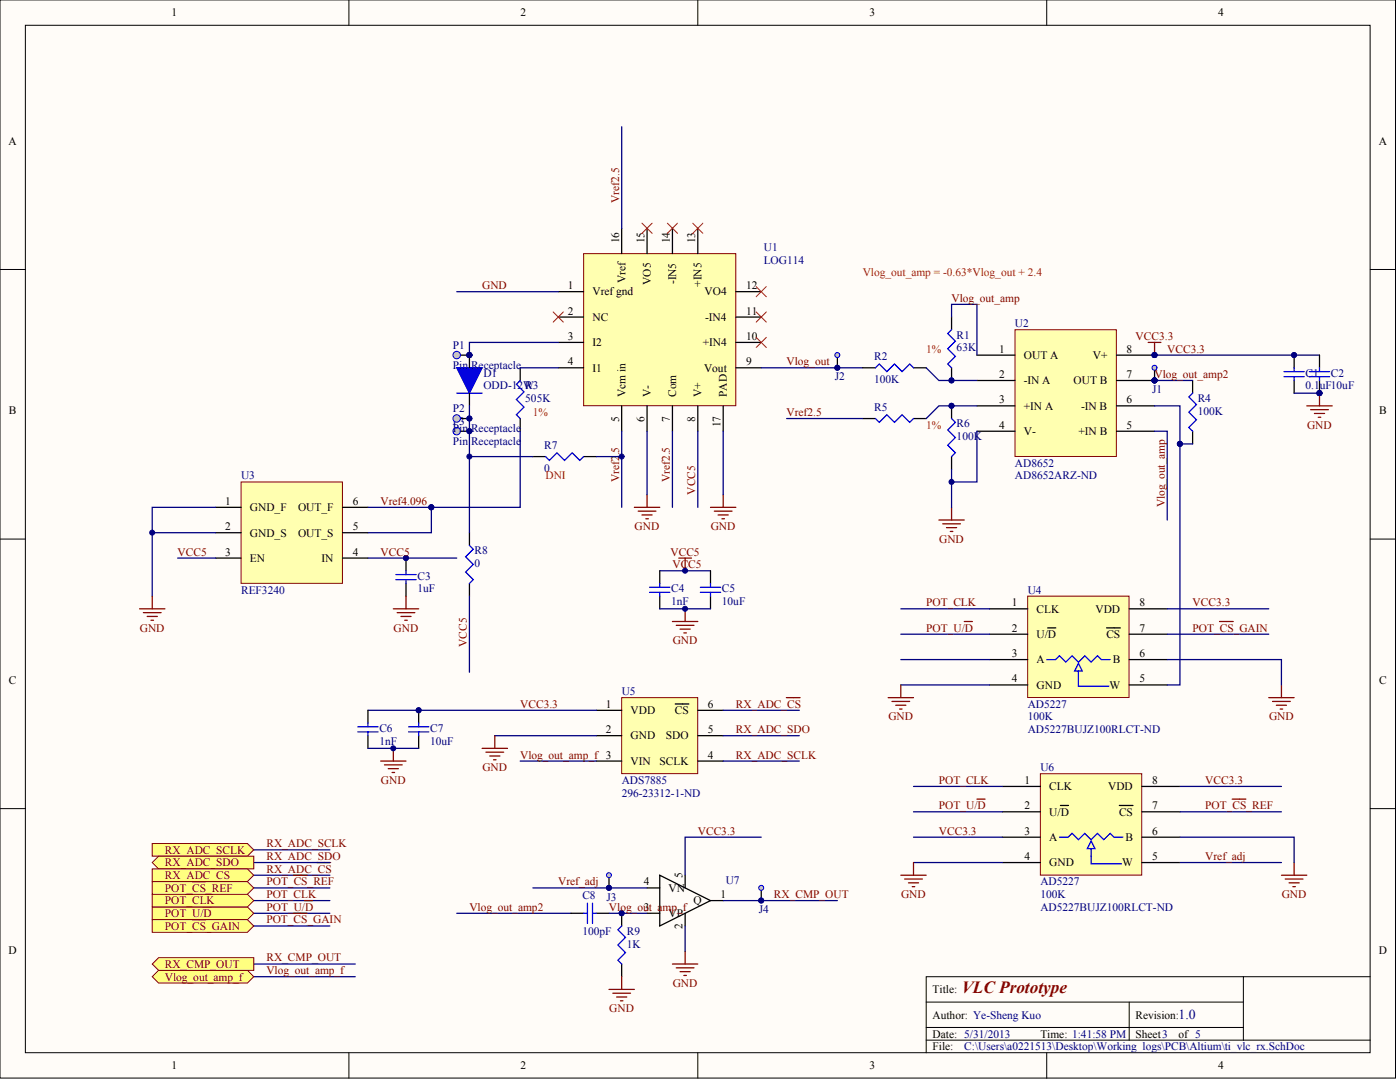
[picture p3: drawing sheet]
<svg xmlns="http://www.w3.org/2000/svg" width="233mm" height="180mm" viewBox="0 0 233 180" stroke-linecap="round" stroke-linejoin="round" font-family="sans-serif">
<defs><g id="words">
<text font-size="2.8" fill="#800000" x="159.9" y="165.2">VLC Prototype</text>
<text font-size="2.3" fill="#000080" x="196" y="169.5">1.0</text>
<g font-size="1.9">
<text x="28.5" y="2.7">1</text>
<text x="86.6" y="2.7">2</text>
<text x="144.6" y="2.7">3</text>
<text x="202.6" y="2.7">4</text>
<text x="1.4" y="24.1">A</text>
<text x="229.3" y="24.1">A</text>
<text x="103" y="40.5" transform="rotate(-90 103 40.5)">16</text>
<text x="107.2" y="40.5" transform="rotate(-90 107.2 40.5)">15</text>
<text x="111.4" y="40.5" transform="rotate(-90 111.4 40.5)">14</text>
<text x="115.6" y="40.5" transform="rotate(-90 115.6 40.5)">13</text>
<text x="104" y="47.1" transform="rotate(-90 104 47.1)">Vref</text>
<text x="108.2" y="47.4" transform="rotate(-90 108.2 47.4)">VO5</text>
<text x="112.5" y="47.3" transform="rotate(-90 112.5 47.3)">-IN5</text>
<text x="116.7" y="47.7" transform="rotate(-90 116.7 47.7)">+IN5</text>
<text x="94.4" y="48.1">1</text>
<text x="94.4" y="52.3">2</text>
<text x="98.5" y="49.1">Vrefgnd</text>
<text x="98.5" y="53.3">NC</text>
<text x="117.2" y="49.1">VO4</text>
<text x="117.3" y="53.3">-IN4</text>
<text x="124.1" y="52.3">11</text>
<text x="124.1" y="48.1">12</text>
<text x="94.4" y="56.5">3</text>
<text x="98.5" y="57.6">I2</text>
<text x="116.9" y="57.6">+IN4</text>
<text x="124.1" y="56.5">10</text>
<text x="166.2" y="58.6">1</text>
<text x="170.3" y="59.7">OUT A</text>
<text x="181.8" y="59.7">V+</text>
<text x="187.4" y="58.6">8</text>
<text x="94.4" y="60.7">4</text>
<text x="98.5" y="61.8">I1</text>
<text x="117.1" y="61.8">Vout</text>
<text x="124.1" y="60.7">9</text>
<text x="166.2" y="62.8">2</text>
<text x="170.3" y="63.9">-IN A</text>
<text x="178.6" y="63.9">OUT B</text>
<text x="187.4" y="62.8">7</text>
<text x="1.5" y="68.9">B</text>
<text x="103" y="70.1" transform="rotate(-90 103 70.1)">5</text>
<text x="104" y="66" transform="rotate(-90 104 66)">Vcm in</text>
<text x="107.2" y="70.1" transform="rotate(-90 107.2 70.1)">6</text>
<text x="108.2" y="66" transform="rotate(-90 108.2 66)">V-</text>
<text x="111.4" y="70.1" transform="rotate(-90 111.4 70.1)">7</text>
<text x="112.5" y="66" transform="rotate(-90 112.5 66)">Com</text>
<text x="115.6" y="70.1" transform="rotate(-90 115.6 70.1)">8</text>
<text x="116.7" y="66" transform="rotate(-90 116.7 66)">V+</text>
<text x="119.9" y="71.1" transform="rotate(-90 119.9 71.1)">17</text>
<text x="120.9" y="66" transform="rotate(-90 120.9 66)">PAD</text>
<text x="166.2" y="67.1">3</text>
<text x="166.2" y="71.3">4</text>
<text x="170.3" y="68.1">+IN A</text>
<text x="179.8" y="68.1">-IN B</text>
<text x="187.4" y="71.3">5</text>
<text x="187.4" y="67.1">6</text>
<text x="229.4" y="68.9">B</text>
<text x="170.3" y="72.3">V-</text>
<text x="179.4" y="72.3">+IN B</text>
<text x="37.5" y="83.9">1</text>
<text x="58.7" y="83.9">6</text>
<text x="37.5" y="88.1">2</text>
<text x="41.6" y="85">GND_F</text>
<text x="41.6" y="89.2">GND_S</text>
<text x="49.6" y="89.2">OUT_S</text>
<text x="49.6" y="85">OUT_F</text>
<text x="58.7" y="88.1">5</text>
<text x="37.5" y="92.4">3</text>
<text x="41.6" y="93.4">EN</text>
<text x="53.5" y="93.4">IN</text>
<text x="58.7" y="92.4">4</text>
<text x="168.3" y="100.8">1</text>
<text x="172.4" y="101.9">CLK</text>
<text x="182.2" y="101.9">VDD</text>
<text x="189.5" y="100.8">8</text>
<text x="168.3" y="105">2</text>
<text x="172.4" y="106.1">U/D</text>
<text x="184" y="106.1">CS</text>
<text x="189.5" y="105">7</text>
<text x="1.5" y="113.7">C</text>
<text x="168.3" y="109.2">3</text>
<text x="168.3" y="113.5">4</text>
<text x="172.4" y="110.3">A</text>
<text x="185.1" y="110.3">B</text>
<text x="189.5" y="113.5">5</text>
<text x="189.5" y="109.2">6</text>
<text x="229.4" y="113.7">C</text>
<text x="100.8" y="117.7">1</text>
<text x="104.9" y="118.7">VDD</text>
<text x="112.3" y="118.7">CS</text>
<text x="117.7" y="117.7">6</text>
<text x="172.4" y="114.5">GND</text>
<text x="184.5" y="114.5">W</text>
<text x="100.8" y="121.9">2</text>
<text x="104.9" y="123">GND</text>
<text x="110.8" y="123">SDO</text>
<text x="117.7" y="121.9">5</text>
<text x="104.9" y="127.2">VIN</text>
<text x="109.7" y="127.2">SCLK</text>
<text x="117.7" y="126.1">4</text>
<text x="170.4" y="130.3">1</text>
<text x="174.5" y="131.4">CLK</text>
<text x="184.3" y="131.4">VDD</text>
<text x="191.6" y="130.3">8</text>
<text x="170.4" y="134.6">2</text>
<text x="174.5" y="135.6">U/D</text>
<text x="186.1" y="135.6">CS</text>
<text x="191.6" y="134.6">7</text>
<text x="170.4" y="138.8">3</text>
<text x="170.4" y="143">4</text>
<text x="174.5" y="139.8">A</text>
<text x="187.2" y="139.8">B</text>
<text x="191.6" y="143">5</text>
<text x="191.6" y="138.8">6</text>
<text x="107.1" y="147.2">4</text>
<text x="111.2" y="148.3">VN</text>
<text x="113.5" y="145.9" transform="rotate(-90 113.5 145.9)">5</text>
<text x="119.9" y="149.3">1</text>
<text x="174.5" y="144">GND</text>
<text x="186.6" y="144">W</text>
<text x="107.1" y="151.4">3</text>
<text x="111.2" y="152.5">VP</text>
<text x="113.5" y="154.5" transform="rotate(-90 113.5 154.5)">2</text>
<text x="115.3" y="150.4">Q</text>
<text x="1.4" y="158.6">D</text>
<text x="229.3" y="158.6">D</text>
<text x="155.1" y="165.1">Title:</text>
<text x="155.1" y="169.4">Author: Ye-Sheng Kuo</text>
<text x="155.1" y="172.5">Date: 5/31/2013</text>
<text x="173" y="172.5">Time: 1:41:58 PM</text>
<text x="188.8" y="169.4">Revision:</text>
<text x="188.8" y="172.5">Sheet3</text>
<text x="196" y="172.5">of 5</text>
<text x="28.5" y="177.8">1</text>
<text x="86.6" y="177.8">2</text>
<text x="144.6" y="177.8">3</text>
<text x="155.1" y="174.6">File:</text>
<text x="202.6" y="177.8">4</text>
</g>
<g font-size="1.9" fill="#800000">
<text x="103" y="33.7" transform="rotate(-90 103 33.7)">Vref2.5</text>
<text x="80.2" y="48.1">GND</text>
<text x="158.3" y="50.2">Vlog_out_amp</text>
<text x="188.9" y="56.5">VCC3.3</text>
<text x="194.1" y="58.6">VCC3.3</text>
<text x="130.8" y="60.7">Vlog_out</text>
<text x="192" y="62.8">Vlog_out_amp2</text>
<text x="130.8" y="69.2">Vref2.5</text>
<text x="217.4" y="71.3">GND</text>
<text x="103" y="75.7" transform="rotate(-90 103 75.7)">.5</text>
<text x="63.3" y="83.9">Vref4.096</text>
<text x="103" y="80.1" transform="rotate(-90 103 80.1)">Vref2</text>
<text x="111.4" y="80.1" transform="rotate(-90 111.4 80.1)">Vref2.5</text>
<text x="115.6" y="82.2" transform="rotate(-90 115.6 82.2)">VCC5</text>
<text x="105.5" y="88.1">GND</text>
<text x="118.2" y="88.1">GND</text>
<text x="193.7" y="84.4" transform="rotate(-90 193.7 84.4)">Vlog_out_amp</text>
<text x="29.5" y="92.4">VCC5</text>
<text x="63.3" y="92.4">VCC5</text>
<text x="111.5" y="92.4">VCC5</text>
<text x="111.8" y="94.5">VCC5</text>
<text x="156.2" y="90.3">GND</text>
<text x="154" y="100.8">POT_CLK</text>
<text x="198.3" y="100.8">VCC3.3</text>
<text x="23.3" y="105">GND</text>
<text x="65.5" y="105">GND</text>
<text x="77.6" y="107.6" transform="rotate(-90 77.6 107.6)">VCC5</text>
<text x="111.9" y="107.1">GND</text>
<text x="154" y="105">POT_U/D</text>
<text x="198.3" y="105">POT_CS_GAIN</text>
<text x="86.5" y="117.7">VCC3.3</text>
<text x="122.4" y="117.7">RX_ADC_CS</text>
<text x="147.7" y="119.8">GND</text>
<text x="211" y="119.8">GND</text>
<text x="122.4" y="121.9">RX_ADC_SDO</text>
<text x="63.3" y="130.3">GND</text>
<text x="80.2" y="128.2">GND</text>
<text x="86.5" y="126.1">Vlog_out_amp_f 3</text>
<text x="122.4" y="126.1">RX_ADC_SCLK</text>
<text x="156.1" y="130.3">POT_CLK</text>
<text x="200.5" y="130.3">VCC3.3</text>
<text x="156.1" y="134.6">POT_U/D</text>
<text x="200.5" y="134.6">POT_CS_REF</text>
<text x="27.4" y="141.9">RX_ADC_SCLK</text>
<text x="44.3" y="143">RX_ADC_SDO</text>
<text x="44.3" y="140.9">RX_ADC_SCLK</text>
<text x="116.1" y="138.8">VCC3.3</text>
<text x="156.1" y="138.8">VCC3.3</text>
<text x="200.5" y="143">Vref_adj</text>
<text x="27.4" y="148.3">POT_CS_REF</text>
<text x="27.4" y="144">RX_ADC_SDO</text>
<text x="27.4" y="146.2">RX_ADC_CS</text>
<text x="44.3" y="145.1">RX_ADC_CS</text>
<text x="44.3" y="147.2">POT_CS_REF</text>
<text x="44.3" y="149.3">POT_CLK</text>
<text x="92.8" y="147.2">Vref_adj</text>
<text x="128.7" y="149.3">RX_CMP_OUT</text>
<text x="149.9" y="149.3">GND</text>
<text x="213.2" y="149.3">GND</text>
<text x="27.4" y="152.5">POT_U/D</text>
<text x="27.4" y="150.4">POT_CLK</text>
<text x="27.4" y="154.6">POT_CS_GAIN</text>
<text x="44.3" y="151.4">POT_U/D</text>
<text x="44.3" y="153.5">POT_CS_GAIN</text>
<text x="78.1" y="151.4">Vlog_out_amp2</text>
<text x="101.3" y="151.4">Vlog_out_amp_f</text>
<text x="27.4" y="160.9">RX_CMP_OUT</text>
<text x="44.3" y="159.9">RX_CMP_OUT</text>
<text x="44.3" y="162">Vlog_out_amp_f</text>
<text x="27.4" y="163">Vlog_out_amp_f</text>
<text x="111.9" y="164.1">GND</text>
<text x="101.3" y="168.3">GND</text>
</g>
<g font-size="1.9" fill="#000080">
<text x="127" y="41.7">U1</text>
<text x="127" y="43.9">LOG114</text>
<text x="75.3" y="58">P1</text>
<text x="145.4" y="59.9">R2</text>
<text x="159.1" y="58.4">63K</text>
<text x="159.1" y="56.3">R1</text>
<text x="168.8" y="54.4">U2</text>
<text x="75.3" y="61.4">Pin Receptacle</text>
<text x="80.4" y="62.6">D1</text>
<text x="80.4" y="64.7">ODD-12W</text>
<text x="87.4" y="64.7">R3</text>
<text x="138.8" y="63.3">J2</text>
<text x="145.4" y="63.7">100K</text>
<text x="191.6" y="65.4">J1</text>
<text x="217.1" y="64.7">0.1uF10uF</text>
<text x="217.1" y="62.6">C1</text>
<text x="221.3" y="62.6">C2</text>
<text x="75.3" y="70.6">P3</text>
<text x="75.3" y="68.5">P2</text>
<text x="75.3" y="71.9">Pin Receptacle</text>
<text x="87.4" y="66.8">505K</text>
<text x="145.4" y="68.3">R5</text>
<text x="159.1" y="71.1">R6</text>
<text x="199.2" y="69">100K</text>
<text x="199.2" y="66.8">R4</text>
<text x="75.3" y="74">Pin Receptacle</text>
<text x="90.5" y="74.7">R7</text>
<text x="159.1" y="73.2">100K</text>
<text x="168.8" y="77.6">AD8652</text>
<text x="40.1" y="79.7">U3</text>
<text x="90.5" y="78.4">0</text>
<text x="168.8" y="79.7">AD8652ARZ-ND</text>
<text x="78.9" y="94.3">0</text>
<text x="78.9" y="92.2">R8</text>
<text x="40.1" y="98.7">REF3240</text>
<text x="69.4" y="98.5">1uF</text>
<text x="69.4" y="96.4">C3</text>
<text x="111.6" y="100.6">1nF</text>
<text x="111.6" y="98.5">C4</text>
<text x="120.1" y="100.6">10uF</text>
<text x="120.1" y="98.5">C5</text>
<text x="170.9" y="98.7">U4</text>
<text x="103.4" y="115.6">U5</text>
<text x="170.9" y="119.8">100K</text>
<text x="170.9" y="117.7">AD5227</text>
<text x="63.1" y="123.8">1nF</text>
<text x="63.1" y="121.7">C6</text>
<text x="71.5" y="123.8">10uF</text>
<text x="71.5" y="121.7">C7</text>
<text x="170.9" y="121.9">AD5227BUJZ100RLCT-ND</text>
<text x="103.4" y="130.3">ADS7885</text>
<text x="173" y="128.2">U6</text>
<text x="103.4" y="132.4">296-23312-1-ND</text>
<text x="96.9" y="149.5">C8</text>
<text x="100.9" y="149.7">J3</text>
<text x="120.7" y="147">U7</text>
<text x="173" y="149.3">100K</text>
<text x="173" y="147.2">AD5227</text>
<text x="96.9" y="155.4">100pF</text>
<text x="104.2" y="155.4">R9</text>
<text x="126.2" y="151.8">J4</text>
<text x="173" y="151.4">AD5227BUJZ100RLCT-ND</text>
<text x="104.2" y="157.5">1K</text>
<text x="160.4" y="174.6">C:\Users\a0221513\Desktop\Working_logs\PCB\Altium\ti_vlc_rx.SchDoc</text>
</g>
<g font-size="1.9" fill="#f00">
<text x="143.5" y="46">Vlog_out_amp = -0.63*Vlog_out + 2.4</text>
<text x="154" y="58.6">1%</text>
<text x="88.6" y="69.2">1%</text>
<text x="154" y="71.3">1%</text>
<text x="90.7" y="79.7">DNI</text>
</g>
</g></defs>
<g fill="#fffcf8" stroke="#000" stroke-width=".17">
<path d="M0 0h232.1v179.2h-232.1z"/>
<path d="M4.2 4.2h223.7v170.8h-223.7z"/>
</g>
<g fill="none" stroke="#000" stroke-width=".17">
<path d="M58 0v4.2M116.1 0v4.2M174.1 0v4.2M0 44.8h4.2M227.9 44.8h4.2M0 89.6h4.2M227.9 89.6h4.2M0 134.4h4.2M227.9 134.4h4.2M58 175v4.3M116.1 175v4.3M154 166.6h52.8"/>
<path d="M154 172.9h73.9M154 170.8h52.8M174.1 175v4.3M187.8 166.6v6.3M206.8 162.4h-52.8v12.6M227.9 162.4h-21.1v10.5"/>
</g>
<path d="M76 65.4h4.2" fill="none" stroke="#00f" stroke-width=".21"/>
<path d="M76 61.2h4.2l-2.1 4.2z" fill="#00f" stroke="#00f" stroke-width=".21"/>
<path d="M78.1 59v2.2M78.1 65.4v2.1" fill="none" stroke="#000" stroke-width=".21"/>
<circle cx="78.1" cy="59" r=".41" fill="#000080" stroke="#000080" stroke-width=".17"/>
<path d="M97.1 42.2h25.3v25.3h-25.3z" fill="#ffffb0" stroke="#800000" stroke-width=".17"/>
<g fill="none" stroke="#000" stroke-width=".21">
<path d="M103.4 38v4.2M107.6 38v4.2M111.8 38v4.2M116.1 38v4.2M92.8 48.5h4.3M92.8 52.7h4.3M92.8 56.9h4.3M122.4 48.5h4.2M122.4 52.7h4.2M122.4 56.9h4.2M92.8 61.2h4.3M103.4 67.5v4.2"/>
<path d="M107.6 67.5v4.2M111.8 67.5v4.2M116.1 67.5v4.2M120.3 67.5v4.2M122.4 61.2h4.2"/>
</g>
<path d="M103.4 21.1v16.9M76 48.5h16.8M103.4 71.7v12.7M107.6 71.7v10.5M120.3 71.7v10.5" fill="none" stroke="#000080" stroke-width=".21"/>
<path d="M105.5 84.4h4.2M106.1 85h3M106.8 85.6h1.7M107.4 86.3h.4M107.6 82.2v2.2M118.2 84.4h4.2M118.8 85h2.9M119.4 85.6h1.7M120.1 86.3h.4M120.3 82.2v2.2" fill="none" stroke="#800000" stroke-width=".21"/>
<g fill="none" stroke="#f00" stroke-width=".17">
<path d="M106.8 37.1l1.7 1.7M108.5 37.1l-1.7 1.7M111 37.1l1.7 1.7M112.7 37.1l-1.7 1.7M115.2 37.1l1.7 1.7M116.9 37.1l-1.7 1.7M92 51.9l1.7 1.7M93.7 51.9l-1.7 1.7M125.8 56.1l1.6 1.7M125.8 47.7l1.6 1.6M125.8 51.9l1.6 1.7M127.4 56.1l-1.6 1.7"/>
<path d="M127.4 47.7l-1.6 1.6M127.4 51.9l-1.6 1.7"/>
</g>
<path d="M40.1 80.1h16.9v16.9h-16.9z" fill="#ffffb0" stroke="#800000" stroke-width=".17"/>
<g fill="none" stroke="#000" stroke-width=".21">
<path d="M86.5 61.2v2.1M86.5 69.6v2.1M35.9 84.4h4.2M35.9 88.6h4.2M35.9 92.8h4.2M57 84.4h4.2M57 88.6h4.2M57 92.8h4.2M67.5 92.8v2.1M67.5 97v2.1M109.7 94.9v2.1M109.7 99.1v2.1"/>
<path d="M118.2 94.9v2.1M118.2 99.1v2.1"/>
</g>
<g fill="none" stroke="#000080" stroke-width=".21">
<path d="M92.8 56.9h-14.7v2.1M86.5 71.7v12.7h-14.8M86.5 61.2h6.3M111.8 71.7v12.7M116.1 71.7v12.7M126.6 61.2h16.9M25.3 88.6h10.6M29.5 92.8h6.4M35.9 84.4h-10.6v14.7M61.2 92.8h14.8M61.2 84.4h10.5M71.7 84.4v4.2h-10.5"/>
<path d="M109.7 94.9h8.5M109.7 101.2h8.5"/>
</g>
<g fill="#000080" stroke="#000080" stroke-width=".17">
<circle cx="78.1" cy="59" r=".41"/>
<circle cx="25.3" cy="88.6" r=".41"/>
<circle cx="67.5" cy="92.8" r=".41"/>
<circle cx="71.7" cy="84.3" r=".41"/>
<circle cx="113.9" cy="101.2" r=".41"/>
</g>
<g fill="none" stroke="#800000" stroke-width=".21">
<path d="M25.3 99.1v2.1M67.5 99.1v2.1M23.2 101.2h4.2M23.8 101.9h3M24.5 102.5h1.7M25.1 103.1h.4M65.4 101.2h4.2M66 101.9h3M66.7 102.5h1.7M67.3 103.1h.4M111.8 103.3h4.3M112.5 104h2.9"/>
<path d="M113.1 104.6h1.7M113.7 105.2h.5M113.9 101.2v2.1"/>
</g>
<g fill="none" stroke="#00f" stroke-width=".21">
<path d="M86.5 63.3l-.6 .6 1.2 1.3-1.2 1.2 1.2 1.3-1.2 1.3 .6 .6M65.8 95.5h3.4M65.8 96.4h3.4M67.5 94.9v.6M67.5 96.4v.6M108 97.6h3.4M108 98.5h3.4M109.7 97v.6M109.7 98.5v.6M116.5 97.6h3.4M116.5 98.5h3.4M118.2 97v.6"/>
<path d="M118.2 98.5v.6"/>
</g>
<path d="M168.8 54.8h16.9v21.1h-16.9z" fill="#ffffb0" stroke="#800000" stroke-width=".17"/>
<g fill="none" stroke="#000" stroke-width=".21">
<path d="M158.3 52.7v2.1M162.5 59h6.3M185.7 59h6.3M215.2 59v2.2M219.4 59v2.2M143.5 61.2h2.1M143.5 69.6h2.1M151.9 61.2h2.1M151.9 69.6h2.1M158.3 61.2v2.1M158.3 67.5v2.1M158.3 75.9v2.1"/>
<path d="M162.5 63.3h6.3M162.5 67.5h6.3M162.5 71.7h6.3M185.7 63.3h6.3M185.7 67.5h6.3M185.7 71.7h6.3M198.3 63.3v2.1M198.3 71.7v2.1M215.2 63.3v2.1M219.4 63.3v2.1M107.6 147.6h2.1M107.6 151.8h2.1"/>
<path d="M109.7 145.5l8.5 4.2-8.5 4.3zM113.9 145.5v2.1M113.9 151.8v2.2M118.2 149.7h2.1"/>
</g>
<g fill="#000080" stroke="#000080" stroke-width=".17">
<circle cx="192" cy="63.3" r=".41"/>
<circle cx="192" cy="59" r=".41"/>
<circle cx="158.2" cy="63.3" r=".41"/>
<circle cx="158.2" cy="67.5" r=".41"/>
<circle cx="158.2" cy="80.1" r=".41"/>
<circle cx="215.2" cy="59" r=".41"/>
<circle cx="219.4" cy="65.4" r=".41"/>
</g>
<g fill="none" stroke="#00f" stroke-width=".21">
<path d="M158.3 54.8l-.7 .7 1.3 1.2-1.3 1.3 1.3 1.3-1.3 1.2 .7 .7M145.6 61.2l.6-.7 1.3 1.3 1.3-1.3 1.2 1.3 1.3-1.3 .6 .7M145.6 69.6l.6 .6 1.3-1.2 1.3 1.2 1.2-1.2 1.3 1.2 .6-.6M158.3 69.6l.6 .6-1.3 1.3 1.3 1.3-1.3 1.2 1.3 1.3-.6 .6M198.3 65.4l-.6 .6 1.3 1.3-1.3 1.2 1.3 1.3-1.3 1.3 .6 .6M213.5 61.8h3.4M213.5 62.6h3.4M215.2 61.2v.6M215.2 62.6v.7M217.8 61.8h3.3M217.8 62.6h3.3M219.4 61.2v.6"/>
<path d="M219.4 62.6v.7"/>
</g>
<path d="M158.3 52.7v-2.1h4.2v8.4M192 59h27.4M130.8 69.6h12.7M154 61.2l2.1 2.1h6.4M158.3 78v6.4M162.5 67.5h-6.4l-2.1 2.1M162.5 71.7v8.4h-4.2M192 63.3h6.3M215.2 65.4h4.2M126.6 139.2h-12.7v6.3M113.9 154v4.2" fill="none" stroke="#000080" stroke-width=".21"/>
<g fill="none" stroke="#800000" stroke-width=".21">
<path d="M217.3 67.5h4.3M218 68.1h2.9M218.6 68.7h1.7M219.2 69.4h.5M219.4 65.4v2.1M156.1 86.5h4.3M156.8 87.1h2.9M157.4 87.7h1.7M158 88.4h.5M158.3 84.4v2.1M113.9 158.2v2.1M111.8 160.3h4.3"/>
<path d="M112.5 160.9h2.9M113.1 161.5h1.7M113.7 162.2h.5"/>
</g>
<path d="M173 128.6h16.9v16.9h-16.9z" fill="#ffffb0" stroke="#800000" stroke-width=".17"/>
<path d="M166.7 130.8h6.3M166.7 135h6.3M166.7 139.2h6.3M176.4 133.9h1.3M186.1 133.9h2.3M189.9 130.8h6.3M189.9 135h6.3M189.9 139.2h6.3M166.7 143.4h6.3M189.9 143.4h6.3" fill="none" stroke="#000" stroke-width=".21"/>
<path d="M176.2 139.2h1.5l.6-.6 1.1 1 1-1 1.1 1 1-1 1.1 1 1-1 .7 .6h1.4M181.5 141.1h.6l-.6-1.3-.7 1.3h.7v2.5h5" fill="none" stroke="#00f" stroke-width=".21"/>
<path d="M151.9 130.8h14.8M151.9 139.2h14.8M151.9 135h14.8M196.2 139.2h19v4.2M196.2 130.8h16.9M196.2 135h16.9M88.6 147.6h19M120.3 149.7h19M151.9 143.4h14.8M196.2 143.4h16.9" fill="none" stroke="#000080" stroke-width=".21"/>
<path d="M149.8 145.5h4.2M150.4 146.2h3M151.1 146.8h1.7M151.7 147.4h.4M151.9 143.4v2.1M213.1 145.5h4.2M213.7 146.2h3M214.4 146.8h1.7M215 147.4h.4M215.2 143.4v2.1" fill="none" stroke="#800000" stroke-width=".21"/>
<path d="M103.4 116h12.6v12.6h-12.6z" fill="#ffffb0" stroke="#800000" stroke-width=".17"/>
<g fill="none" stroke="#000" stroke-width=".21">
<path d="M88.6 75.9h2.1M97.1 75.9h2.1M61.2 118.1v2.1M69.6 118.1v2.1M99.2 118.1h4.2M112.3 117h2.3M116.1 118.1h4.2M61.2 122.3v2.1M69.6 122.3v2.1M99.2 122.3h4.2M99.2 126.5h4.2M116.1 122.3h4.2"/>
<path d="M116.1 126.5h4.2M126.6 147.6v2.1"/>
</g>
<g fill="none" stroke="#000080" stroke-width=".21">
<path d="M99.2 75.9h4.2M61.2 118.1h38M120.3 118.1h12.6M61.2 124.4h8.4M82.3 122.3h16.9M86.5 126.5h12.7M120.3 122.3h12.6M120.3 126.5h12.6M42.2 141.3h12.7M42.2 145.5h12.7M42.2 147.6h12.7M42.2 149.7h12.7"/>
<path d="M42.2 151.8h12.7M42.2 143.4h12.7"/>
</g>
<g fill="none" stroke="#800000" stroke-width=".21">
<path d="M130.8 116h2.3M63.3 126.5h4.2M63.9 127.2h3M64.6 127.8h1.7M65.2 128.4h.4M65.4 124.4v2.1M80.2 124.4h4.2M80.8 125.1h3M81.4 125.7h1.7M82.1 126.3h.4M82.3 122.3v2.1M48.8 145.5h2.3"/>
<path d="M50.6 149.7h1.4M52.7 143.4h2.3"/>
</g>
<path d="M90.7 75.9l.7 .6 1.2-1.2 1.3 1.2 1.3-1.2 1.2 1.2 .7-.6M59.5 120.8h3.4M59.5 121.7h3.4M61.2 120.2v.6M61.2 121.7v.6M67.9 120.8h3.4M67.9 121.7h3.4M69.6 120.2v.6M69.6 121.7v.6" fill="none" stroke="#00f" stroke-width=".21"/>
<g fill="#000080" stroke="#000080" stroke-width=".17">
<circle cx="69.6" cy="118.1" r=".41"/>
<circle cx="65.4" cy="124.4" r=".41"/>
<circle cx="103.4" cy="75.9" r=".41"/>
<circle cx="126.6" cy="149.7" r=".41"/>
</g>
<circle cx="126.6" cy="147.6" r=".41" fill="#c0c0c0" stroke="#00f" stroke-width=".17"/>
<g fill="#000080" stroke="#000080" stroke-width=".17">
<circle cx="126.6" cy="149.7" r=".41"/>
<circle cx="101.3" cy="147.6" r=".41"/>
</g>
<path d="M101.3 145.5v2.1" fill="none" stroke="#000" stroke-width=".21"/>
<circle cx="101.3" cy="145.5" r=".41" fill="#c0c0c0" stroke="#00f" stroke-width=".17"/>
<g fill="#000080" stroke="#000080" stroke-width=".17">
<circle cx="101.3" cy="147.6" r=".41"/>
<circle cx="192" cy="63.3" r=".41"/>
</g>
<path d="M192 61.2v2.1" fill="none" stroke="#000" stroke-width=".21"/>
<circle cx="192" cy="61.1" r=".41" fill="#c0c0c0" stroke="#00f" stroke-width=".17"/>
<g fill="#000080" stroke="#000080" stroke-width=".17">
<circle cx="192" cy="63.3" r=".41"/>
<circle cx="139.3" cy="61.1" r=".41"/>
</g>
<path d="M139.3 59v2.2" fill="none" stroke="#000" stroke-width=".21"/>
<circle cx="139.3" cy="59" r=".41" fill="#c0c0c0" stroke="#00f" stroke-width=".17"/>
<g fill="#000080" stroke="#000080" stroke-width=".17">
<circle cx="139.3" cy="61.1" r=".41"/>
<circle cx="78.1" cy="75.9" r=".41"/>
<circle cx="78.1" cy="71.7" r=".41"/>
</g>
<path d="M76 71.7h2.1M78.1 88.6v2.1M78.1 97v2.1" fill="none" stroke="#000" stroke-width=".21"/>
<path d="M78.1 90.7l.6 .6-1.3 1.3 1.3 1.2-1.3 1.3 1.3 1.3-.6 .6" fill="none" stroke="#00f" stroke-width=".21"/>
<path d="M78.1 67.5v21.1M78.1 75.9h10.5M78.1 99.1v12.7" fill="none" stroke="#000080" stroke-width=".21"/>
<circle cx="76" cy="71.7" r=".62" fill="#c0c0c0" stroke="#00f" stroke-width=".17"/>
<g fill="#000080" stroke="#000080" stroke-width=".17">
<circle cx="78.1" cy="71.7" r=".41"/>
<circle cx="78.1" cy="69.6" r=".41"/>
</g>
<path d="M76 69.6h2.1" fill="none" stroke="#000" stroke-width=".21"/>
<circle cx="76" cy="69.6" r=".62" fill="#c0c0c0" stroke="#00f" stroke-width=".17"/>
<g fill="#000080" stroke="#000080" stroke-width=".17">
<circle cx="78.1" cy="69.6" r=".41"/>
<circle cx="78.1" cy="59" r=".41"/>
</g>
<path d="M76 59h2.1" fill="none" stroke="#000" stroke-width=".21"/>
<circle cx="76" cy="59" r=".62" fill="#c0c0c0" stroke="#00f" stroke-width=".17"/>
<g fill="#000080" stroke="#000080" stroke-width=".17">
<circle cx="78.1" cy="59" r=".41"/>
<circle cx="103.4" cy="151.8" r=".41"/>
</g>
<path d="M192 71.7h2.1v14.8M76 151.8h19M101.3 151.8h6.3M42.2 162.4h16.9M42.2 160.3h16.9" fill="none" stroke="#000080" stroke-width=".21"/>
<path d="M95 151.8h2.1M99.2 151.8h2.1M103.4 151.8v2.2M103.4 160.3v2.1" fill="none" stroke="#000" stroke-width=".21"/>
<path d="M97.1 151.8h.6M97.7 150.2v3.3M98.5 150.2v3.3M98.5 151.8h.7M103.4 154l-.6 .6 1.2 1.3-1.2 1.2 1.2 1.3-1.2 1.3 .6 .6" fill="none" stroke="#00f" stroke-width=".21"/>
<path d="M101.3 164.5h4.2M101.9 165.1h3M102.5 165.8h1.7M103.2 166.4h.4M103.4 162.4v2.1" fill="none" stroke="#800000" stroke-width=".21"/>
<path d="M170.9 99.1h16.9v16.9h-16.9z" fill="#ffffb0" stroke="#800000" stroke-width=".17"/>
<path d="M164.6 101.2h6.3M164.6 105.4h6.3M164.6 109.7h6.3M164.6 113.9h6.3M174.2 104.4h1.4M184 104.4h2.3M187.8 101.2h6.3M187.8 105.4h6.3M187.8 109.7h6.3M187.8 113.9h6.3" fill="none" stroke="#000" stroke-width=".21"/>
<path d="M174.1 109.7h1.5l.6-.7 1 1.1 1.1-1.1 1.1 1.1 1-1.1 1.1 1.1 1-1.1 .7 .7h1.4M179.4 111.6h.6l-.6-1.3-.7 1.3h.7v2.5h5" fill="none" stroke="#00f" stroke-width=".21"/>
<path d="M192 67.5h4.2v6.3M196.2 73.8v40.1h-2.1M196.2 73.8h2.1M149.8 101.2h14.8M149.8 113.9h14.8M149.8 109.7h14.8M149.8 105.4h14.8M194.1 109.7h19v4.2M194.1 101.2h16.9M194.1 105.4h16.9M42.2 154h12.7" fill="none" stroke="#000080" stroke-width=".21"/>
<g fill="none" stroke="#800000" stroke-width=".21">
<path d="M147.7 116h4.2M148.3 116.6h3M149 117.3h1.7M149.6 117.9h.4M149.8 113.9v2.1M160.4 103.3h1.3M202.8 103.3h2.3M211 116h4.2M211.6 116.6h3M212.3 117.3h1.7M212.9 117.9h.4M213.1 113.9v2.1"/>
<path d="M162.5 132.9h1.3M204.9 132.9h2.3M48.8 151.8h2.3"/>
</g>
<g fill="#000080" stroke="#000080" stroke-width=".17">
<circle cx="196.2" cy="73.8" r=".41"/>
<circle cx="192" cy="63.3" r=".41"/>
</g>
<path d="M25.3 150.8h15.8l1.1 1-1.1 1.1h-15.8z" fill-rule="evenodd" fill="#ffff80" stroke="#800000" stroke-width=".17"/>
<path d="M33.8 150.8h1.3" fill="none" stroke="#800000" stroke-width=".21"/>
<g fill="#ffff80" stroke="#800000" stroke-width=".17">
<path d="M25.3 148.7h15.8l1.1 1-1.1 1.1h-15.8z" fill-rule="evenodd"/>
<path d="M25.3 152.9h15.8l1.1 1.1-1.1 1h-15.8z" fill-rule="evenodd"/>
</g>
<path d="M31.9 152.9h2.3" fill="none" stroke="#800000" stroke-width=".21"/>
<path d="M25.3 146.6h15.8l1.1 1-1.1 1.1h-15.8z" fill-rule="evenodd" fill="#ffff80" stroke="#800000" stroke-width=".17"/>
<path d="M31.9 146.6h2.3" fill="none" stroke="#800000" stroke-width=".21"/>
<g fill="#ffff80" stroke="#800000" stroke-width=".17">
<path d="M25.3 140.2h15.8l1.1 1.1-1.1 1.1h-15.8z" fill-rule="evenodd"/>
<path d="M25.3 143.4l1.1-1h15.8v2.1h-15.8z" fill-rule="evenodd"/>
<path d="M25.3 144.5h15.8l1.1 1-1.1 1.1h-15.8z" fill-rule="evenodd"/>
<path d="M25.3 160.3l1.1-1.1h15.8v2.1h-15.8z" fill-rule="evenodd"/>
<path d="M25.3 162.4l1.1-1.1h14.7l1.1 1.1-1.1 1h-14.7z" fill-rule="evenodd"/>
</g>
<path d="M191 56.9h2.1M192 56.9v2.1M112.9 92.8h2.1M113.9 92.8v2.1" fill="none" stroke="#800000" stroke-width=".21"/>
<g fill="#000080" stroke="#000080" stroke-width=".17">
<circle cx="192" cy="59" r=".41"/>
<circle cx="113.9" cy="94.9" r=".41"/>
</g>
<use href="#words"/>
</svg>
